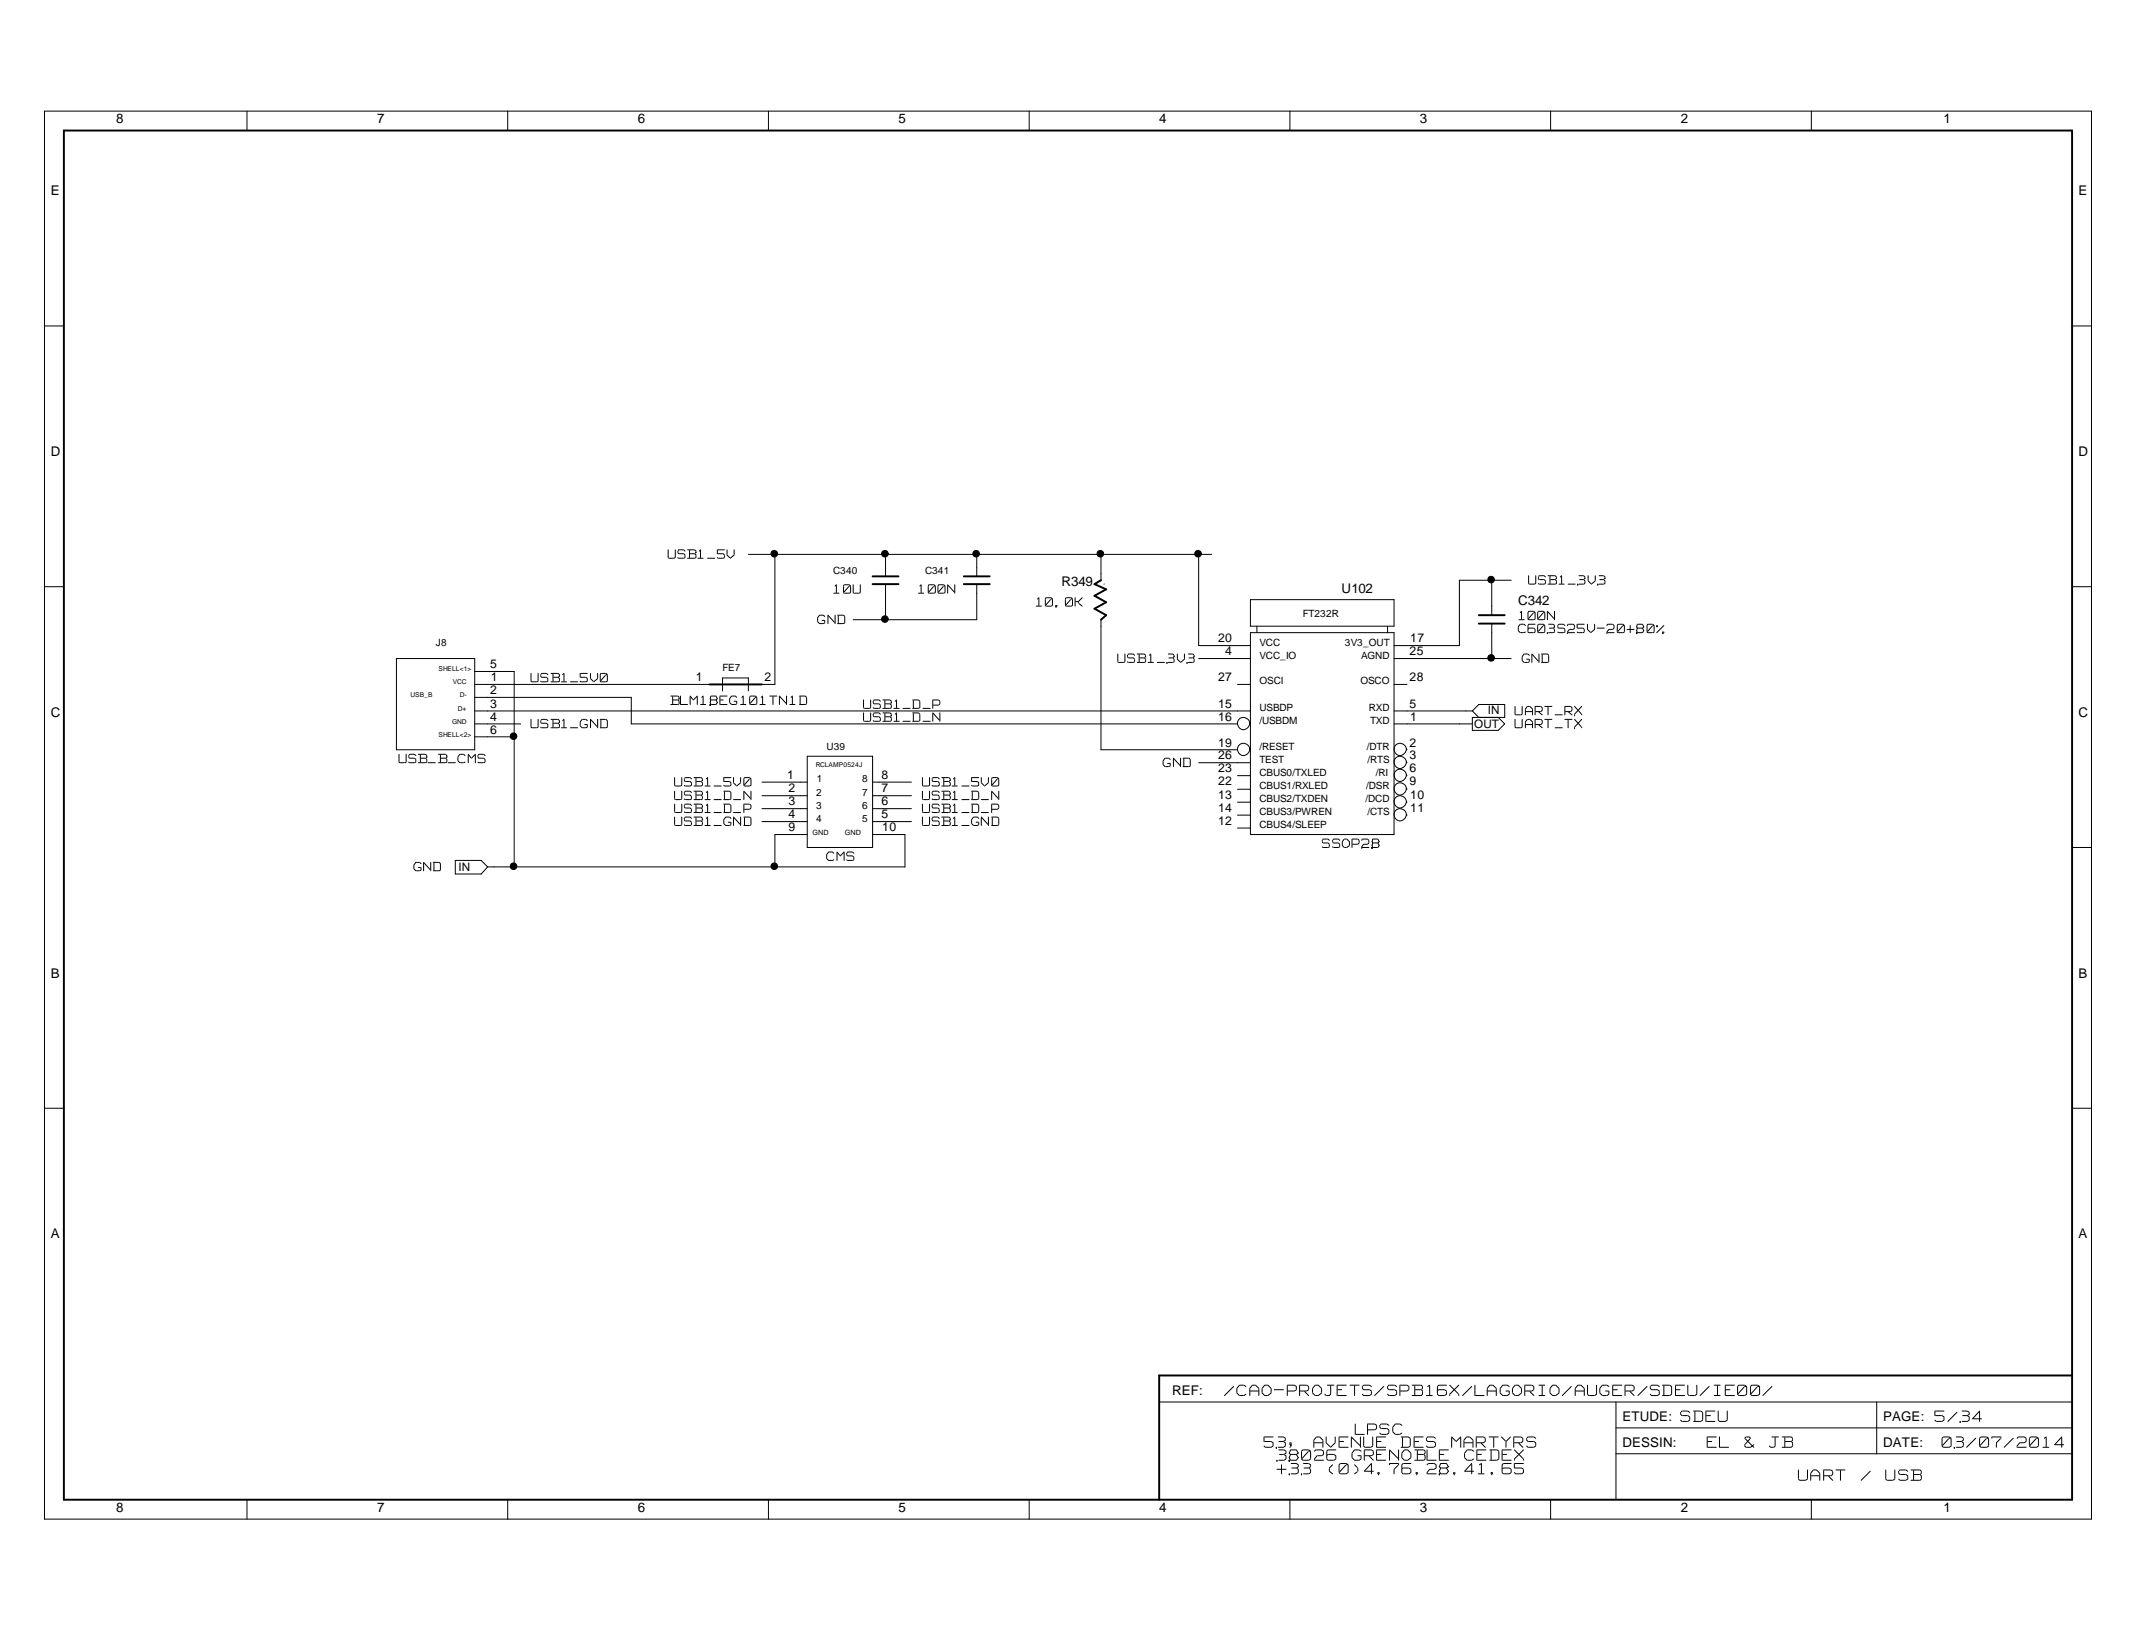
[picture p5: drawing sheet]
<svg xmlns="http://www.w3.org/2000/svg" width="279mm" height="216mm" viewBox="0 0 279 216" stroke-linecap="round" stroke-linejoin="round" font-family="sans-serif">
<defs><g id="words">
<g font-size="2.7" fill="#fff">
<text x="160.3" y="182.9">/CAO-PROJETS/SPB16X/LAGORIO/AUGER/SDEU/IE00/</text>
<text x="165.4" y="189.6">53, AVENUE DES MARTYRS</text>
<text x="167.1" y="191.3">38026 GRENOBLE CEDEX</text>
<text x="177.4" y="187.9">LPSC</text>
<text x="219.9" y="186.2">SDEU</text>
<text x="223.4" y="189.6">EL &amp; JB</text>
<text x="253.2" y="186.2">5/34</text>
<text x="254.1" y="189.6">03/07/2014</text>
<text x="167.1" y="193.1">+33 (0)4.76.28.41.65</text>
<text x="235.4" y="194">UART</text>
<text x="243.4" y="194">/ USB</text>
</g>
<g font-size="2.2" fill="#fff">
<text x="87.4" y="73.2">USB1_5V</text>
<text x="109.1" y="77.8">10U</text>
<text x="120.2" y="77.8">100N</text>
<text x="200" y="76.6">USB1_3V3</text>
<text x="107" y="81.8">GND</text>
<text x="135.6" y="79.5">10.0K</text>
<text x="198.7" y="83">C603S25V-20+80%</text>
<text x="198.8" y="81.3">100N</text>
<text x="69.5" y="89.4">USB1_5V0</text>
<text x="146.3" y="86.8">USB1_3V3</text>
<text x="199.2" y="86.8">GND</text>
<text x="69.5" y="95.4">USB1_GND</text>
<text x="87.8" y="92.4">BLM18EG101TN1D</text>
<text x="113" y="92.9">USB1_D_P</text>
<text x="113" y="94.6">USB1_D_N</text>
<text x="198.3" y="93.7">UART_RX</text>
<text x="198.3" y="95.4">UART_TX</text>
<text x="52.2" y="100">USB_B_CMS</text>
<text x="152.2" y="100.5">GND</text>
<text x="88.3" y="106.5">USB1_D_P</text>
<text x="88.3" y="103">USB1_5V0</text>
<text x="88.3" y="104.8">USB1_D_N</text>
<text x="120.7" y="106.5">USB1_D_P</text>
<text x="120.7" y="104.8">USB1_D_N</text>
<text x="120.7" y="103">USB1_5V0</text>
<text x="88.3" y="108.2">USB1_GND</text>
<text x="108.2" y="112.8">CMS</text>
<text x="120.7" y="108.2">USB1_GND</text>
<text x="173" y="111.1">SSOP28</text>
<text x="54.2" y="114.1">GND</text>
</g>
<g font-size="1.7">
<text x="15.2" y="16.2">8</text>
<text x="49.3" y="16.2">7</text>
<text x="83.5" y="16.2">6</text>
<text x="117.6" y="16.2">5</text>
<text x="151.7" y="16.2">4</text>
<text x="185.8" y="16.2">3</text>
<text x="219.9" y="16.2">2</text>
<text x="254.3" y="16.2">1</text>
<text x="6.7" y="25.5">E</text>
<text x="272" y="25.5">E</text>
<text x="6.7" y="59.7">D</text>
<text x="272" y="59.7">D</text>
<text x="138.9" y="76.7">R349</text>
<text x="175.6" y="77.5">U102</text>
<text x="198.7" y="79.2">C342</text>
<text x="6.7" y="93.8">C</text>
<text x="272" y="93.8">C</text>
<text x="6.7" y="127.9">B</text>
<text x="272" y="127.9">B</text>
<text x="6.7" y="162">A</text>
<text x="272" y="162">A</text>
<text x="153.4" y="182.5">REF:</text>
<text x="212.3" y="185.9">ETUDE:</text>
<text x="246.4" y="185.9">PAGE:</text>
<text x="212.3" y="189.3">DESSIN:</text>
<text x="246.4" y="189.3">DATE:</text>
<text x="15.2" y="197.8">8</text>
<text x="49.3" y="197.8">7</text>
<text x="83.5" y="197.8">6</text>
<text x="117.6" y="197.8">5</text>
<text x="151.7" y="197.8">4</text>
<text x="185.8" y="197.8">3</text>
<text x="219.9" y="197.8">2</text>
<text x="254.3" y="197.8">1</text>
</g>
<g font-size="1.6">
<text x="64.2" y="87.4">5</text>
<text x="64.2" y="89.1">1</text>
<text x="91.1" y="89.1">1</text>
<text x="100.1" y="89.1">2</text>
<text x="159.4" y="84.1">20</text>
<text x="159.4" y="89.1">27</text>
<text x="160.3" y="85.7">4</text>
<text x="184.5" y="89.1">28</text>
<text x="184.5" y="85.7">25</text>
<text x="184.6" y="84.1">17</text>
<text x="64.2" y="96">6</text>
<text x="64.2" y="94.3">4</text>
<text x="64.2" y="90.8">2</text>
<text x="64.2" y="92.6">3</text>
<text x="159.4" y="92.6">15</text>
<text x="159.4" y="94.3">16</text>
<text x="184.5" y="92.6">5</text>
<text x="184.6" y="94.3">1</text>
<text x="103" y="101.9">1</text>
<text x="115.4" y="101.9">8</text>
<text x="159.4" y="99.4">26</text>
<text x="159.4" y="97.7">19</text>
<text x="159.4" y="101.1">23</text>
<text x="184.5" y="99.4">3</text>
<text x="184.5" y="101.1">6</text>
<text x="184.5" y="97.7">2</text>
<text x="103.2" y="107.1">4</text>
<text x="103.2" y="105.4">3</text>
<text x="103.2" y="103.7">2</text>
<text x="115.4" y="103.7">7</text>
<text x="115.4" y="105.4">6</text>
<text x="115.4" y="107.1">5</text>
<text x="159.4" y="107.9">12</text>
<text x="159.4" y="106.2">14</text>
<text x="159.4" y="104.5">13</text>
<text x="159.4" y="102.8">22</text>
<text x="184.5" y="102.8">9</text>
<text x="184.6" y="104.5">10</text>
<text x="184.6" y="106.2">11</text>
<text x="103.2" y="108.8">9</text>
<text x="115.5" y="108.8">10</text>
</g>
<g font-size="1.5">
<text x="192.9" y="95.2">OUT</text>
<text x="194.7" y="93.5">IN</text>
<text x="60" y="113.9">IN</text>
</g>
<g font-size="1.3">
<text x="109" y="75.1">C340</text>
<text x="121.1" y="75.1">C341</text>
<text x="170.5" y="80.8">FT232R</text>
<text x="57" y="84.5">J8</text>
<text x="94.6" y="87.9">FE7</text>
<text x="164.8" y="89.6">OSCI</text>
<text x="164.8" y="84.5">VCC</text>
<text x="164.8" y="86.2">VCC_IO</text>
<text x="176" y="84.5">3V3_OUT</text>
<text x="178" y="89.6">OSCO</text>
<text x="178.1" y="86.2">AGND</text>
<text x="164.8" y="93">USBDP</text>
<text x="164.8" y="94.7">/USBDM</text>
<text x="179.1" y="93">RXD</text>
<text x="179.3" y="94.7">TXD</text>
<text x="108.2" y="98.1">U39</text>
<text x="164.8" y="101.5">CBUS0/TXLED</text>
<text x="164.8" y="99.8">TEST</text>
<text x="164.8" y="98.1">/RESET</text>
<text x="178.9" y="98.1">/DTR</text>
<text x="179" y="99.8">/RTS</text>
<text x="180.1" y="101.5">/RI</text>
<text x="106.8" y="107.5">4</text>
<text x="106.8" y="104.1">2</text>
<text x="106.8" y="105.8">3</text>
<text x="106.9" y="102.3">1</text>
<text x="112.8" y="107.5">5</text>
<text x="112.8" y="102.3">8</text>
<text x="112.8" y="104.1">7</text>
<text x="112.8" y="105.8">6</text>
<text x="164.8" y="103.3">CBUS1/RXLED</text>
<text x="164.8" y="105">CBUS2/TXDEN</text>
<text x="164.8" y="106.7">CBUS3/PWREN</text>
<text x="178.7" y="105">/DCD</text>
<text x="178.8" y="103.3">/DSR</text>
<text x="179" y="106.7">/CTS</text>
<text x="164.8" y="108.4">CBUS4/SLEEP</text>
</g>
<g font-size=".9">
<text x="57.4" y="87.9">SHELL&lt;1&gt;</text>
<text x="59.2" y="89.6">VCC</text>
<text x="53.7" y="91.2">USB_B</text>
<text x="59.2" y="94.7">GND</text>
<text x="59.9" y="93">D+</text>
<text x="60.2" y="91.2">D-</text>
<text x="57.4" y="96.4">SHELL&lt;2&gt;</text>
<text x="106.7" y="100.4">RCLAMP0524J</text>
<text x="106.3" y="109.2">GND</text>
<text x="110.6" y="109.2">GND</text>
</g>
<text font-size=".6" x="144.8" y="76.6" transform="rotate(-90 144.8 76.6)">*</text>
</g></defs>
<path d="M8.4 17.1h262.8v179.1h-262.8zM114.2 76.4h3.4M114.2 75.4h3.4M126.1 76.4h3.4M126.1 75.4h3.4M144.1 75.9l-.9 .5 1.6 .7-1.6 .9 1.6 .8-1.6 .9 1.6 .8-.7 .6M92.9 89.6h6.8M193.5 81.6h3.4M193.5 80.5h3.4M271.2 180h-119.5v16.2" fill="none" stroke="#000" stroke-width=".25"/>
<g fill="none" stroke="#000" stroke-width=".13">
<path d="M5.8 14.5h267.9v184.3h-267.9zM32.3 14.5v2.6M66.4 14.5v2.6M100.6 14.5v2.6M134.7 14.5v2.6M168.8 14.5v2.6M202.9 14.5v2.6M237 14.5v2.6M5.8 42.7h2.6M271.2 42.7h2.5M5.8 76.8h2.6M87.4 73h.1"/>
<path d="M87.4 71.9v1M87.6 73h.5M88.4 73h-.2M88.4 71.9v1M88.7 73h.1M88.7 72.1v.1M88.7 72.3l.1 .2M88.8 71.9v.1M88.9 73h.5M88.9 72.5h.5M88.9 71.9h.5M89.5 71.9l.1 .2"/>
<path d="M89.5 72.5l.1 .1M89.6 72.7v.2M89.6 73h-.1M90 73h.8M90 71.9h.8M90.2 72v1M90.3 72.5h.5M90.9 71.9l.2 .2M90.9 72.5l.2 .1M91.1 72.2h.1M91.1 72.3l-.1 .1M91.1 72.7v.2"/>
<path d="M91.1 73h-.2M91.3 73h.7M91.7 71.9l-.2 .2M91.7 72v1M92.6 73h.9M93.9 73h.1M93.9 71.9v.6M94 72.5h.6M94 71.9h.8M94 73h.6M94.6 72.5l.2 .1M94.8 73h-.2"/>
<path d="M94.8 72.7v.2M95.1 72.6l.4 .4M95.1 71.9v.6M96.1 71.9v.6M96.1 72.6l-.5 .4M97.9 72.5h60.7M101.4 72.5v17.1h-1.7M109.1 77.6h.7M109.5 76.5l-.2 .2M109.5 76.6v.9M110.4 77.5l.1 .1M110.4 76.8v.6"/>
<path d="M110.5 76.5l-.1 .2M110.6 77.6h.5M110.6 76.5h.5M111.1 76.8l-.6 .6M111.1 76.7h.1M111.1 76.5l.2 .2M111.3 77.5l-.2 .1M111.3 76.8v.6M111.7 77.5v.1M111.7 76.5v.9M111.8 77.6h.5M112.6 77.5l-.2 .1"/>
<path d="M112.6 76.5v.9M115.9 72.5v2.9M115.9 76.4v4.7M120.2 77.6h.7M120.5 76.5l-.1 .2M120.5 76.6v.9M121.5 77.5l.1 .1M121.5 76.8v.6M121.6 76.5l-.1 .2M121.6 77.6h.6M121.6 76.5h.6M122.2 76.8l-.6 .6"/>
<path d="M122.2 76.7h.1M122.2 76.5l.2 .2M122.4 77.5l-.2 .1M122.4 76.8v.6M122.7 77.5l.1 .1M122.7 76.8v.6M122.8 76.5l-.1 .2M122.9 77.6h.5M122.9 76.5h.5M123.4 76.8l-.6 .6M123.5 76.7h.1M123.5 76.5l.2 .2"/>
<path d="M123.7 77.5l-.2 .1M123.7 76.8v.6M124 76.5l.9 .9M124 76.6v1M124.9 76.5v1.1M127.8 76.4v4.7h-16.1M127.8 72.5v2.9M135.6 79.3h.7M136 78.2l-.2 .2M136 78.3v.9M136.8 79.2l.1 .1M136.8 78.5v.6"/>
<path d="M136.9 78.2l-.1 .2M137 79.3h.5M137 78.2h.5M137.5 78.5l-.6 .6M137.6 78.4h.1M137.6 78.2l.1 .2M137.7 79.2l-.1 .1M137.7 78.5v.6M138.2 79.3h.1M138.2 79.2h.1M138.3 79.2v.1M139.4 79.2l.1 .1"/>
<path d="M139.4 78.5v.6M139.5 78.2l-.1 .2M139.6 79.3h.5M139.6 78.2h.5M140.1 78.5l-.6 .6M140.2 78.4h.1M140.2 78.2l.2 .2M140.4 79.2l-.2 .1M140.4 78.5v.6M140.7 78.2v1.1M140.8 78.7h.2M141.1 78.8v.1"/>
<path d="M141.2 79l.4 .3M141.6 78.2l-.5 .5M144.1 72.5v3.4M156.9 72.5v12h6.7M163.6 78.5h18.8v3.4h-18.8zM195.2 75.9v4.6M197.8 75.9h-6.8v8.6h-8.6M199.1 80l-.2 .2M200 80v.2M200 76.3l.1 .1M200 75.3v1M200.1 80h.5"/>
<path d="M200.2 76.4h.5M200.7 80l.2 .2M201 76.3l-.2 .1M201 75.3v1M201.3 80l-.1 .2M201.3 75.5v.1M201.3 75.7l.1 .1M201.3 76.3l.1 .1M201.4 80h.5M201.4 75.3v.1M201.5 76.4h.5M201.5 75.8h.5"/>
<path d="M201.5 75.3h.5M202 80l.2 .2M202.1 75.3l.1 .2M202.1 75.8l.1 .2M202.2 76.1v.2M202.2 76.3l-.1 .1M202.5 80l.8 .9M202.6 76.4h.8M202.6 75.3h.8M202.8 75.4v.9M202.9 75.8h.5M203.4 80v1.1"/>
<path d="M203.5 75.3l.2 .2M203.5 75.8l.2 .2M203.7 75.6h.1M203.7 75.7l-.1 .1M203.7 76.1v.2M203.7 76.3l-.2 .1M204 76.4h.7M204.4 75.3l-.2 .2M204.4 75.4v.9M205.2 76.4h.9M206.5 76.4h.1M206.7 76.4h.5"/>
<path d="M206.7 75.3h.5M206.7 75.8h.5M207.2 75.3l.2 .2M207.3 75.9l.1 .1M207.4 75.6h.1M207.4 76.1v.2M207.4 76.3l-.2 .1M207.4 75.7l-.2 .1M207.8 76l.4 .3M207.8 75.3v.6M208.8 75.3v.6M208.8 76l-.5 .4"/>
<path d="M209.1 76.4h.1M209.3 76.4h.5M209.3 75.3h.5M209.4 75.8h.4M209.9 75.3l.1 .2M210 75.9v.1M210 75.6h.1M210 76.1v.2M210 76.3l-.1 .1M210 75.7l-.1 .1M271.2 76.8h2.5M51.9 86.2h10.2v11.9h-10.2z"/>
<path d="M52.2 99.7l.1 .1M52.2 98.7v.9M52.4 99.8h.5M53.1 99.7l-.1 .1M53.1 98.7v.9M53.5 98.9v.1M53.5 99l.1 .2M53.5 99.7l.1 .1M53.6 98.7v.1M53.7 99.2h.5M53.7 98.7h.5M53.7 99.8h.5"/>
<path d="M54.3 98.7l.1 .2M54.3 99.2l.1 .2M54.4 99.5v.1M54.4 99.7l-.1 .1M54.8 98.7h.8M54.8 99.8h.8M55 98.8v.9M55.1 99.2h.5M55.7 98.7l.2 .2M55.7 99.2l.2 .2M55.9 99h.1M55.9 99l-.1 .1"/>
<path d="M55.9 99.5v.1M55.9 99.7l-.2 .1M56 99.8h1M57.4 98.7h.8M57.4 99.8h.8M57.6 98.8v.9M57.7 99.2h.5M58.3 98.7l.2 .2M58.3 99.2l.2 .2M58.5 99h.1M58.5 99l-.1 .1M58.5 99.5v.1"/>
<path d="M58.5 99.7l-.2 .1M58.7 99.8h.9M59.9 99.1v.4M59.9 99.5l.3 .3M60.2 98.7l-.3 .3M60.3 98.7h.3M60.3 99.8h.3M60.7 98.7l.2 .2M60.9 99.7l-.2 .1M61.3 98.7l.3 .4M61.3 98.8v1M62.1 91.2h20.5v3.5h79.3"/>
<path d="M62.1 96.4h5.2M62.1 87.9h5.2v25.5M62.1 94.7h6M62.1 93h101.5M62.1 89.6h30.8M62.2 98.8v1M62.2 98.7l-.5 .5M62.5 98.9v.1M62.5 99l.1 .2M62.5 99.7l.1 .1M62.6 98.7v.1M62.7 99.2h.5"/>
<path d="M62.7 98.7h.5M62.7 99.8h.5M63.3 98.7l.2 .2M63.3 99.2l.2 .2M63.5 99.5v.1M63.5 99.7l-.2 .1M69.5 89.1l.1 .1M69.5 95.1l.1 .1M69.5 88.1v.9M69.5 94.1v1M69.7 95.2h.5M69.7 89.2h.5"/>
<path d="M70.4 89.1l-.1 .1M70.4 95.1l-.1 .1M70.4 88.1v.9M70.4 94.1v1M70.8 88.3v.1M70.8 94.3v.1M70.8 88.5v.1M70.8 89.1v.1M70.8 94.5v.1M70.8 95.1v.1M70.8 88.1v.1M70.8 94.1v.1"/>
<path d="M70.9 94.1h.5M70.9 95.2h.5M70.9 89.2h.5M70.9 88.1h.5M70.9 88.6h.5M70.9 94.6h.5M71.5 88.1l.2 .2M71.5 88.6l.2 .2M71.5 94.1l.2 .2M71.5 94.6l.2 .2M71.7 88.9v.1M71.7 94.9v.2"/>
<path d="M71.7 89.1l-.2 .1M71.7 95.1l-.2 .1M72.1 94.1h.9M72.1 95.2h.9M72.1 89.2h.9M72.1 88.1h.9M72.4 88.2v.9M72.4 94.2v.9M72.5 88.6h.5M72.5 94.6h.5M73 88.1l.2 .2M73 88.6l.2 .2"/>
<path d="M73 94.1l.2 .2M73 94.6l.2 .2M73.2 88.4h.1M73.2 94.4h.1M73.2 88.5h-.1M73.2 88.9v.1M73.2 94.9v.2M73.2 89.1l-.2 .1M73.2 94.5l-.1 .1M73.2 95.1l-.2 .1M73.5 95.2h.6M73.5 89.2h.6"/>
<path d="M73.8 88.1l-.2 .2M73.8 94.1l-.2 .2M73.8 88.2v.9M73.8 94.2v.9M74.7 95.2h.9M74.7 89.2h.9M75.9 89.1l.1 .1M75.9 88.1v.5M75.9 94.6v.3M75.9 95l.3 .2M76 88.1h.9M76 88.6h.6"/>
<path d="M76.1 89.2h.5M76.2 94.1l-.3 .4M76.3 94.1h.3M76.3 95.2h.3M76.5 94.8h.3M76.7 88.6l.2 .2M76.7 94.1l.2 .2M76.9 89.1l-.2 .1M76.9 88.9v.1M76.9 94.8v.3M76.9 95.1l-.2 .1M77.3 88.8l.3 .3"/>
<path d="M77.3 88.1v.6M77.3 94.2v1M77.3 94.1l.8 1M78.2 88.1v.6M78.2 94.1v1.1M78.2 88.8l-.5 .4M78.5 94.1h.7M78.5 95.2h.7M78.5 89.1l.1 .1M78.5 88.4v.6M78.6 88.1l-.1 .2M78.6 94.2v.9"/>
<path d="M78.7 89.2h.5M78.7 88.1h.5M79.2 88.4l-.6 .6M79.3 88.3h.1M79.3 88.1l.2 .2M79.3 94.1l.2 .2M79.5 89.1l-.2 .1M79.5 88.4v.6M79.5 94.4v.7M79.5 95.1l-.2 .1M87.8 91.1h.8M87.8 92.2h.8"/>
<path d="M88 91.2v.9M88.1 91.6h.5M88.7 91.1l.2 .1M88.7 91.6l.2 .2M88.9 91.3h.1M88.9 91.4l-.1 .1M88.9 91.8v.2M88.9 92.1l-.2 .1M89 91.1v1.1M89.1 92.2h.9M90.3 91.1l.4 .4M90.3 91.2v1"/>
<path d="M91.2 91.2v1M91.2 91.1l-.5 .5M91.7 92.2h.7M92 91.1l-.2 .1M92 91.2v.9M92.9 92.2h.1M93 91.1l-.1 .3 .1 .2-.1 .3 .1 .3M93.1 91.1h.5M93.1 92.2h.5M93.1 91.6h.5M93.7 91.1l.2 .3-.2 .2 .2 .3-.2 .3M94.2 91.1h.9"/>
<path d="M94.2 91.2v1M94.3 92.2h.8M94.3 91.6h.3M94.6 90.4v-1.7h3.3v1.7M95.5 91.5v.3M95.5 91.9l.2 .3M95.7 91.1l-.2 .3M95.8 91.1h.4M95.8 92.2h.4M96.1 91.8h.2M96.2 91.1l.2 .1M96.4 92.1l-.2 .1"/>
<path d="M96.4 91.8v.2M96.9 92.2h.7M97.3 91.1l-.2 .1M97.3 91.2v.9M98.1 92.1l.1 .1M98.1 91.3v.7M98.2 91.1l-.1 .1M98.3 91.1h.5M98.3 92.2h.5M98.8 91.3l-.6 .7M98.9 91.2h.1M98.9 91.1l.1 .1"/>
<path d="M99 92.1l-.1 .1M99 91.3v.7M99.5 92.2h.6M99.8 91.1l-.2 .1M99.8 91.2v.9M100.7 91.1h1M101.2 91.2v1M102 91.1l.8 .9M102 91.2v1M102.9 91.1v1.1M103.4 92.2h.6M103.7 91.1l-.2 .1"/>
<path d="M103.7 91.2v.9M104.6 91.1h.7M104.6 92.2h.7M104.7 91.2v.9M105.4 91.1l.2 .1M105.6 91.3v.7M105.6 92.1l-.2 .1M105.6 99h8.6v11.9h-8.6zM107 80.9v.4M107 81.3l.3 .3M107.3 80.5l-.3 .3M107.3 80.5h.4"/>
<path d="M107.3 81.6h.4M107.6 81.2h.2M107.8 80.5l.1 .2M107.9 81.5l-.1 .1M107.9 81.2v.2M108.4 80.5l.8 .9M108.4 80.6v1M109.3 80.5v1.1M109.6 80.5h.7M109.6 81.6h.7M109.7 80.6v.9M110.4 80.5l.2 .2"/>
<path d="M110.6 80.8v.6M110.6 81.5l-.2 .1M113 94.3l.1 .1M113 92.6l.1 .1M113 91.6v.9M113 93.3v.9M113.2 94.4h.5M113.2 92.7h.5M113.9 94.3l-.1 .1M113.9 92.6l-.1 .1M113.9 91.6v.9M113.9 93.3v.9"/>
<path d="M114.3 91.8h.1M114.3 93.5h.1M114.3 93.6l.1 .2M114.3 94.3l.1 .1M114.3 91.9l.1 .2M114.3 92.6l.1 .1M114.4 91.6v.1M114.4 93.3v.1M114.4 91.6h.6M114.4 93.3h.6M114.4 94.4h.6M114.4 93.8h.6"/>
<path d="M114.4 92.7h.6M114.4 92.1h.6M115 93.3l.2 .2M115 93.8l.2 .2M115 91.6l.2 .2M115 92.1l.2 .2M115.2 92.4v.1M115.2 94v.2M115.2 94.3l-.2 .1M115.2 92.6l-.2 .1M115.5 91.6h.9M115.5 93.3h.9"/>
<path d="M115.5 94.4h.9M115.5 92.7h.9M115.8 91.7v.9M115.8 93.4v.9M115.9 93.8h.5M115.9 92.1h.5M116.5 93.3l.1 .2M116.5 93.8l.1 .2M116.5 91.6l.1 .2M116.5 92.1l.1 .2M116.6 93.5h.1M116.6 91.8h.1"/>
<path d="M116.6 93.6v.1M116.6 92.4v.1M116.6 94v.2M116.6 94.3l-.1 .1M116.6 91.9v.1M116.6 92.6l-.1 .1M117 94.4h.7M117 92.7h.7M117.3 93.3l-.1 .2M117.3 91.6l-.1 .2M117.3 91.7v.9M117.3 93.4v.9"/>
<path d="M118.2 94.4h.9M118.2 92.7h.9M119.4 91.6h.7M119.4 93.3h.7M119.4 94.4h.7M119.4 92.7h.7M119.5 91.7v.9M119.5 93.4v.9M120.2 93.3l.2 .2M120.2 91.6l.2 .2M120.4 91.8v.7M120.4 93.5v.7"/>
<path d="M120.4 94.3l-.2 .1M120.4 92.6l-.2 .1M120.8 94.4h.9M120.8 92.7h.9M122.1 91.7v1M122.1 93.4v1M122.1 91.6h.6M122.1 93.3l.8 .9M122.2 92.3h.5M122.8 91.6l.2 .2M123 92.1l-.2 .2M123 91.8v.2"/>
<path d="M123 93.3v1.1M144.1 81.1v17h17.8M146.3 86.6l.1 .1M146.3 85.6v.9M146.5 86.7h.5M147.2 86.6l-.2 .1M147.2 85.6v.9M147.6 85.7v.1M147.6 85.9v.2M147.6 86.6v.1M147.6 85.6v.1M147.7 85.6h.5"/>
<path d="M147.7 86.7h.5M147.7 86.1h.5M148.3 85.6l.2 .1M148.3 86.1l.2 .2M148.5 86.3v.2M148.5 86.6l-.2 .1M148.8 85.6h.9M148.8 86.7h.9M149.1 85.7v.9M149.2 86.1h.5M149.8 85.6l.1 .1M149.8 86.1l.1 .2"/>
<path d="M149.9 85.8h.1M149.9 85.9l-.1 .1M149.9 86.3v.2M149.9 86.6l-.1 .1M150.3 86.7h.6M150.6 85.6l-.2 .1M150.6 85.7v.9M151.4 86.7h1M152.2 99.6v.4M152.5 99.2l-.3 .3M152.5 99.2h.4M152.7 86.7h.1"/>
<path d="M152.8 99.9h.3M152.9 85.6h.5M152.9 86.7h.5M153 99.2l.1 .2M153 86.1h.4M153.1 99.9v.2M153.5 85.6l.1 .1M153.6 86.2v.1M153.6 99.2l.8 .9M153.6 99.3v1M153.6 85.8h.1M153.6 86.3v.2"/>
<path d="M153.6 86.6l-.1 .1M153.6 85.9l-.1 .2M154.1 86.3l.3 .3M154.1 85.6v.6M154.5 99.2v1.1M154.8 99.2h.7M154.9 99.3v.9M155 85.6v.6M155 86.3l-.5 .4M155.3 86.7h.1M155.5 85.6h.5M155.5 86.7h.5"/>
<path d="M155.6 99.2l.2 .2M155.6 86.1h.4M155.8 99.5v.6M156.1 85.6l.2 .1M156.2 86.2l.1 .1M156.3 85.8h.1M156.3 86.3v.2M156.3 86.6l-.2 .1M156.3 85.9l-.2 .2M156.9 99.8h6.7M156.9 86.2h6.7M161.9 89.6h1.7"/>
<path d="M163.6 98a.8 .8 0 0 1-1.1 .8 .8 .8 0 0 1-.3-1.3 .8 .8 0 0 1 1.3 .2l.1 .4M163.6 94.6a.8 .8 0 0 1-1.1 .8 .8 .8 0 0 1-.3-1.3 .8 .8 0 0 1 1.3 .2l.1 .4M163.6 82.8h18.8v26.4h-18.8zM164.5 81.9v.9M181.6 81.9v.9M182.4 86.2h15.4M182.4 94.7h10.3M182.4 93h10.3M182.4 89.6h1.7M184 98a.8 .8 0 0 1-1 .8 .8 .8 0 0 1-.3-1.3 .8 .8 0 0 1 1.3 .2l.1 .4M184 99.7a.8 .8 0 0 1-1 .8 .8 .8 0 0 1-.3-1.3 .8 .8 0 0 1 1.3 .2l.1 .4M192.7 93l.8-.8h3.4v1.7h-4.2v1.7h3.4l.8-.9-.8-.8"/>
<path d="M192.7 93l.8 .9M195.2 81.6v4.6M198.3 95.1l.1 .1M198.3 93.5h.1M198.3 92.4v1M198.3 94.1v1M198.4 95.2h.5M198.4 93.5h.5M198.7 82.1v.3M198.7 82.5l.2 .3M198.8 81.1h.7M198.9 81.7l-.2 .3"/>
<path d="M199 82.8h.4M199 81.7h.4M199.1 80.1v.9M199.2 95.1l-.2 .1M199.2 93.5h-.2M199.2 86v.3M199.2 92.4v1M199.2 94.1v1M199.2 86.4l.3 .3M199.5 81.7l.1 .2M199.5 85.6l-.3 .3M199.5 85.6h.4"/>
<path d="M199.5 86.7h.4M199.6 92.9v.6M199.6 94.6v.6M199.6 82.7l-.1 .1M199.7 94.8h.8M199.7 93.1h.8M199.8 86.3h.2M199.9 94.1l-.3 .4M199.9 92.4l-.3 .4M200 94.1h.1M200 92.4h.1M200 81v.1"/>
<path d="M200 80.2v.7M200 81.9v.7M200 82.7v.1M200 85.6l.1 .1M200 82.2v.1M200 81.7v.2M200.1 81.1h.5M200.1 82.8h.5M200.1 81.7h.8M200.1 82.2h.5M200.1 86.6l-.1 .1M200.1 86.3v.2"/>
<path d="M200.2 94.1l.4 .4M200.2 92.4l.4 .4M200.5 85.6l.8 .9M200.5 85.7v1M200.6 92.9v.6M200.6 94.6v.6M200.6 80.2l-.6 .7M200.7 80.2h.1M200.7 82.2l.2 .2M200.9 94.1h.7M200.9 92.4h.7M200.9 81l-.2 .1"/>
<path d="M200.9 80.2v.7M200.9 82.4v.2M200.9 92.5v1M200.9 94.2v1M200.9 82.7l-.2 .1M201 94.8h.6M201 93.1h.6M201.2 81l.1 .1M201.2 80.2v.7M201.2 81.9v.7M201.2 82.7l.1 .1M201.3 81.7l-.1 .2"/>
<path d="M201.4 94.9l.4 .3M201.4 93.2l.4 .3M201.4 81.1h.5M201.4 82.8h.5M201.4 81.7h.5M201.4 85.6v1.1M201.7 94.1l.1 .2M201.7 92.4l.1 .2M201.7 85.6h.7M201.7 86.7h.7M201.8 94.6l-.1 .2M201.8 85.7v.9"/>
<path d="M201.8 92.7v.2M201.8 94.4v.2M201.8 92.9l-.1 .2M201.9 80.2l-.6 .7M201.9 81.9l-.6 .7M202 80.2h.1M202 81.9h.1M202 81.7l.2 .2M202.2 94.1h.9M202.2 92.4h.9M202.2 81l-.2 .1M202.2 80.2v.7"/>
<path d="M202.2 81.9v.7M202.2 82.7l-.2 .1M202.5 82.8h.1M202.5 85.6l.2 .1M202.5 80.1v1M202.6 92.5v1M202.6 94.2v1M202.7 82.8h.5M202.7 81.7h.5M202.7 85.8v.7M202.7 86.6l-.2 .1M202.8 82.2h.4"/>
<path d="M203.3 81.7l.1 .2M203.3 82.3l.1 .1M203.4 81.9h.1M203.4 82.4v.2M203.4 82.7l-.1 .1M203.4 82l-.1 .2M203.5 95.2h.9M203.5 93.5h.9M203.9 81.9h.1M203.9 82v.2M203.9 82.7v.1M203.9 81.7v.1"/>
<path d="M204 82.8h.5M204 81.7h.5M204 82.2h.5M204.6 81.7l.2 .2M204.6 82.2l.2 .2M204.8 94.1h.9M204.8 92.4h.7M204.8 82.4v.2M204.8 92.5v1M204.8 82.7l-.2 .1M204.9 93.1h.6M205.1 82.8h.1"/>
<path d="M205.2 82.8h.9M205.2 81.7l-.1 .2M205.2 94.2v1M205.3 93.2l.4 .3M205.3 81.7h.5M205.4 82.4l-.3 .3M205.5 82.4h.3M205.5 92.4l.2 .2M205.7 92.9l-.2 .2M205.7 92.7v.2M205.9 81.7l.2 .2M206.1 95.2h.1"/>
<path d="M206.1 93.5h.1M206.1 81.9v.2M206.1 82.2l-.2 .2M206.1 94.1l.8 1M206.1 92.4l.8 1M206.4 82.7l.1 .1M206.4 81.7v.5M206.5 81.7h.8M206.5 82.2h.6M206.6 82.8h.5M207 93.5h.1M207 95.1v.1"/>
<path d="M207 94.1l-.9 1M207 92.4l-.9 1.1M207.2 82.2l.1 .2M207.3 82.7l-.1 .1M207.3 82.4v.2M207.8 82.4l.3 .3M207.8 81.7v.6M208.7 81.7v.6M208.7 82.4l-.5 .4M209 82.2h1M210.3 82.8h.1M210.4 82.8h.8"/>
<path d="M210.4 81.7l-.1 .2M210.5 81.7h.5M210.5 82.4l-.2 .3M210.6 82.4h.4M211.1 81.7l.1 .2M211.2 81.9v.2M211.2 82.2l-.1 .2M211.6 82.7l.1 .1M211.6 81.9v.7M211.7 81.7l-.1 .2M211.8 82.8h.5M211.8 81.7h.5"/>
<path d="M212.3 81.9l-.6 .7M212.4 81.9h.1M212.4 81.7l.2 .2M212.6 82.7l-.2 .1M212.6 81.9v.7M212.9 82.4h.9M213.3 81.9v.9M214.2 82.8h.1M214.3 81.7l-.1 .3 .1 .2-.1 .3 .1 .3M214.4 82.8h.5M214.4 81.7h.5M214.4 82.2h.5"/>
<path d="M214.9 81.7l.2 .3-.2 .2 .2 .3-.2 .3M215.5 82.7l.1 .1M215.5 81.9v.7M215.6 81.7l-.1 .2M215.7 82.8h.5M215.7 81.7h.5M216.2 81.9l-.6 .7M216.3 81.9h.1M216.3 81.7l.2 .2M216.5 82.7l-.2 .1M216.5 81.9v.7M216.8 81.9h.1"/>
<path d="M216.8 81.9v.1M216.9 81.9v.1M217.6 82.8h.1M217.6 82.7h.1M217.7 82.8h.1M217.7 82.7v.1M217.7 81.9l-.9 .9M54.2 113.3v.3M54.2 113.7l.2 .2M54.4 112.8l-.2 .4M54.5 112.8h.3M54.5 113.9h.3"/>
<path d="M54.8 113.5h.2M54.9 112.8l.2 .2M55.1 113.9h-.2M55.1 113.5v.3M55.4 112.8l.9 1M55.4 112.9v1M56.4 112.8v1.1M56.7 112.8h.7M56.7 113.9h.7M56.8 112.9v1M57.5 112.8l.1 .2M57.6 113.1v.7"/>
<path d="M57.6 113.9h-.1M59.6 112.6h3.4l.8 .8-.8 1h-3.4zM88.3 104.5l.1 .1M88.3 102.8h.1M88.3 106.2l.1 .1M88.3 107.9l.1 .1M88.3 101.7v1M88.3 103.5v1M88.3 105.2v1M88.3 106.9v.9M88.5 102.8h.5M88.5 104.6h.5"/>
<path d="M88.5 106.3h.5M88.5 108h.5M89.2 104.5l-.2 .1M89.2 102.8h-.2M89.2 106.2l-.2 .1M89.2 107.9l-.2 .1M89.2 101.7v1M89.2 103.5v1M89.2 105.2v1M89.2 106.9v.9M89.6 102.8h.1M89.6 101.9v.1"/>
<path d="M89.6 103.7v.1M89.6 105.4v.1M89.6 107.1v.1M89.6 103.9v.1M89.6 104.5v.1M89.6 102.1v.2M89.6 105.6v.1M89.6 106.2v.1M89.6 107.3v.1M89.6 107.9v.1M89.6 101.7v.1M89.6 103.5v.1"/>
<path d="M89.6 105.2v.1M89.6 106.9v.1M89.7 102.8h.5M89.7 101.7h.5M89.7 102.3h.5M89.7 103.5h.5M89.7 104.6h.5M89.7 104h.5M89.7 105.2h.5M89.7 106.3h.5M89.7 105.7h.5M89.7 106.9h.5"/>
<path d="M89.7 108h.5M89.7 107.4h.5M90.3 103.5l.2 .2M90.3 104l.2 .2M90.3 101.7l.2 .2M90.3 102.3l.2 .1M90.3 105.2l.2 .2M90.3 105.7l.2 .2M90.3 106.9l.2 .2M90.3 107.4l.2 .2M90.5 102.5v.2M90.5 104.3v.2"/>
<path d="M90.5 106v.2M90.5 107.7v.1M90.5 104.5l-.2 .1M90.5 102.8h-.2M90.5 106.2l-.2 .1M90.5 107.9l-.2 .1M90.8 102.8h.9M90.8 101.7h.9M90.8 103.5h.9M90.8 104.6h.9M90.8 105.2h.9M90.8 106.3h.9"/>
<path d="M90.8 106.9h.9M90.8 108h.9M91.1 101.8v1M91.1 103.6v.9M91.1 105.3v.9M91.1 107v.9M91.2 102.3h.5M91.2 104h.5M91.2 105.7h.5M91.2 107.4h.5M91.8 103.5l.1 .2M91.8 104l.1 .2"/>
<path d="M91.8 101.7l.1 .2M91.8 102.3l.1 .1M91.8 105.2l.1 .2M91.8 105.7l.1 .2M91.8 106.9l.1 .2M91.8 107.4l.1 .2M91.9 103.8h.1M91.9 102h.1M91.9 105.5h.1M91.9 107.2h.1M91.9 103.9h-.1M91.9 102.5v.2"/>
<path d="M91.9 104.3v.2M91.9 106v.2M91.9 107.7v.1M91.9 104.5l-.1 .1M91.9 102.1l-.1 .1M91.9 102.8h-.1M91.9 105.6h-.1M91.9 106.2l-.1 .1M91.9 107.3h-.1M91.9 107.9l-.1 .1M92.3 102.8h.6M92.3 104.6h.6"/>
<path d="M92.3 106.3h.6M92.3 108h.6M92.6 103.5l-.2 .2M92.6 101.7l-.2 .2M92.6 105.2l-.2 .2M92.6 106.9l-.2 .2M92.6 101.8v1M92.6 103.6v.9M92.6 105.3v.9M92.6 107v.9M93.5 102.8h.9M93.5 104.6h.9"/>
<path d="M93.5 106.3h.9M93.5 108h.9M94.7 103.5h.7M94.7 104.6h.7M94.7 102.8h.1M94.7 101.7v.6M94.7 107.3v.4M94.7 105.2h.7M94.7 106.3h.7M94.7 107.8l.3 .2M94.8 101.7h.9M94.8 102.3h.6"/>
<path d="M94.8 103.6v.9M94.8 105.3v.9M94.9 102.8h.5M95 106.9l-.3 .4M95.1 106.9h.3M95.1 108h.3M95.3 107.6h.3M95.5 103.5l.2 .2M95.5 102.3l.2 .1M95.5 106.9l.2 .2M95.5 105.2l.2 .2M95.7 102.5v.2"/>
<path d="M95.7 103.8v.7M95.7 105.5v.7M95.7 107.6v.2M95.7 104.5l-.2 .1M95.7 102.8h-.2M95.7 106.2l-.2 .1M95.7 107.9l-.2 .1M96 104.6h.9M96 102.4l.3 .4M96 101.7v.6M96 107v1M96 106.3h.9"/>
<path d="M96 106.9l.8 .9M96.9 101.7v.6M96.9 106.9v1.1M96.9 102.4l-.5 .4M97.3 102.8h.1M97.3 102v.7M97.3 103.6v1M97.3 105.3v1M97.3 105.2h.7M97.3 106.9h.7M97.3 108h.7M97.3 103.5l.9 1"/>
<path d="M97.4 101.7l-.1 .2M97.4 105.9h.6M97.4 107v.9M97.5 102.8h.5M97.5 101.7h.5M98 102l-.6 .7M98.1 101.9h.1M98.1 101.7l.2 .2M98.1 105.2l.2 .2M98.1 106.9l.2 .2M98.3 102.8h-.2M98.3 102v.7"/>
<path d="M98.3 103.5v1.1M98.3 105.5v.1M98.3 107.2v.6M98.3 105.7l-.2 .2M98.3 107.9l-.2 .1M99.7 107.5h5.9M99.7 105.8h5.9M99.7 104.1h5.9M99.7 102.3h5.9M105.6 109.2h-4.2v4.2M108.2 111.9v.3M108.2 112.3l.2 .3"/>
<path d="M108.4 111.5l-.2 .3M108.5 111.5h.4M108.5 112.6h.4M108.9 111.5l.2 .2M109.1 112.5l-.2 .1M109.5 111.5l.4 .4M109.5 111.6v1M110.5 111.6v1M110.5 111.5l-.5 .5M110.8 111.7h.1M110.8 111.8l.1 .2M110.8 112.5l.1 .1"/>
<path d="M110.9 111.5v.1M111 111.5h.5M111 112h.5M111 112.6h.5M111.6 111.5l.1 .2M111.6 112l.1 .2M111.7 112.2v.2M111.7 112.5l-.1 .1M114.2 109.2h4.2v4.2h-54.6M114.2 107.5h5.1M114.2 105.8h5.1M114.2 104.1h5.1"/>
<path d="M114.2 102.3h5.1M120.7 102.8h.1M120.7 104.5l.1 .1M120.7 106.2l.1 .1M120.7 107.9l.1 .1M120.7 101.7v1M120.7 103.5v1M120.7 105.2v1M120.7 106.9v.9M120.9 102.8h.5M120.9 104.6h.5M120.9 106.3h.5"/>
<path d="M120.9 108h.5M121.6 102.8h-.1M121.6 104.5l-.1 .1M121.6 106.2l-.1 .1M121.6 107.9l-.1 .1M121.6 101.7v1M121.6 103.5v1M121.6 105.2v1M121.6 106.9v.9M122 101.9v.1M122 103.7v.1M122 105.4v.1"/>
<path d="M122 107.1v.1M122 102.1l.1 .2M122 102.8h.1M122 103.9l.1 .1M122 104.5l.1 .1M122 105.6l.1 .1M122 106.2l.1 .1M122 107.3l.1 .1M122 107.9l.1 .1M122.1 101.7v.1M122.1 103.5v.1M122.1 105.2v.1"/>
<path d="M122.1 106.9v.1M122.2 102.8h.5M122.2 101.7h.5M122.2 102.3h.5M122.2 103.5h.5M122.2 104.6h.5M122.2 104h.5M122.2 105.2h.5M122.2 106.3h.5M122.2 105.7h.5M122.2 106.9h.5M122.2 108h.5"/>
<path d="M122.2 107.4h.5M122.7 101.7l.2 .2M122.7 102.3l.2 .1M122.7 103.5l.2 .2M122.7 104l.2 .2M122.7 105.2l.2 .2M122.7 105.7l.2 .2M122.7 106.9l.2 .2M122.7 107.4l.2 .2M122.9 102.5v.2M122.9 104.3v.2M122.9 106v.2"/>
<path d="M122.9 107.7v.1M122.9 102.8h-.2M122.9 104.5l-.2 .1M122.9 106.2l-.2 .1M122.9 107.9l-.2 .1M123.3 102.8h.8M123.3 101.7h.8M123.3 103.5h.8M123.3 104.6h.8M123.3 105.2h.8M123.3 106.3h.8M123.3 106.9h.8"/>
<path d="M123.3 108h.8M123.5 101.8v1M123.5 103.6v.9M123.5 105.3v.9M123.5 107v.9M123.6 102.3h.5M123.6 104h.5M123.6 105.7h.5M123.6 107.4h.5M124.2 101.7l.2 .2M124.2 102.3l.2 .1M124.2 103.5l.2 .2"/>
<path d="M124.2 104l.2 .2M124.2 105.2l.2 .2M124.2 105.7l.2 .2M124.2 106.9l.2 .2M124.2 107.4l.2 .2M124.4 102h.1M124.4 103.8h.1M124.4 105.5h.1M124.4 107.2h.1M124.4 102.1l-.1 .1M124.4 102.5v.2M124.4 104.3v.2"/>
<path d="M124.4 106v.2M124.4 107.7v.1M124.4 102.8h-.2M124.4 103.9h-.1M124.4 104.5l-.2 .1M124.4 105.6h-.1M124.4 106.2l-.2 .1M124.4 107.3h-.1M124.4 107.9l-.2 .1M124.6 102.8h.7M124.6 104.6h.7M124.6 106.3h.7"/>
<path d="M124.6 108h.7M124.9 101.7l-.1 .2M124.9 103.5l-.1 .2M124.9 105.2l-.1 .2M124.9 106.9l-.1 .2M124.9 101.8v1M124.9 103.6v.9M124.9 105.3v.9M124.9 107v.9M125.9 102.8h.9M125.9 104.6h.9M125.9 106.3h.9"/>
<path d="M125.9 108h.9M127.1 102.8h.1M127.1 101.7v.6M127.1 107.3v.4M127.1 103.5h.7M127.1 104.6h.7M127.1 105.2h.7M127.1 106.3h.7M127.1 107.8l.3 .2M127.2 101.7h.9M127.2 102.3h.6M127.2 103.6v.9"/>
<path d="M127.2 105.3v.9M127.3 102.8h.5M127.4 106.9l-.3 .4M127.5 106.9h.3M127.5 108h.3M127.7 107.6h.3M127.9 103.5l.2 .2M127.9 102.3l.2 .1M127.9 106.9l.2 .2M127.9 105.2l.2 .2M128.1 102.8h-.2M128.1 102.5v.2"/>
<path d="M128.1 103.8v.7M128.1 105.5v.7M128.1 107.6v.2M128.1 104.5l-.2 .1M128.1 106.2l-.2 .1M128.1 107.9l-.2 .1M128.4 102.4l.4 .4M128.4 101.7v.6M128.4 107v1M128.4 104.6h.9M128.4 106.3h.9M128.4 106.9l.9 .9"/>
<path d="M129.3 101.7v.6M129.3 106.9v1.1M129.3 102.4l-.5 .4M129.8 102.8h.1M129.8 102v.7M129.8 103.6v1M129.8 105.3v1M129.8 105.2h.7M129.8 106.9h.7M129.8 108h.7M129.8 103.5l.8 1M129.9 101.7l-.1 .2"/>
<path d="M129.9 105.9h.6M129.9 107v.9M129.9 102.8h.6M129.9 101.7h.6M130.5 102l-.6 .7M130.5 101.9h.1M130.5 101.7l.2 .2M130.5 105.2l.2 .2M130.5 106.9l.2 .2M130.7 102.8h-.2M130.7 102v.7M130.7 103.5v1.1"/>
<path d="M130.7 105.5v.1M130.7 107.2v.6M130.7 105.7l-.2 .2M130.7 107.9l-.2 .1M152.2 100.1l.3 .2M152.5 100.3h.4M153.1 100.2l-.1 .1M154.8 100.3h.7M155.8 100.2l-.2 .1M161.9 108.4h1.7M161.9 106.7h1.7M161.9 105h1.7"/>
<path d="M161.9 103.3h1.7M161.9 101.5h1.7M173 110h.1M173 110.1l.1 .2M173 110.8l.1 .1M173.1 109.8v.1M173.2 109.8h.5M173.2 110.3h.5M173.2 110.9h.5M173.8 109.8l.2 .2M173.8 110.3l.2 .2M174 110.6v.1"/>
<path d="M174 110.8l-.2 .1M174.4 110h.1M174.4 110.1l.1 .2M174.4 110.8l.1 .1M174.5 109.8v.1M174.6 109.8h.5M174.6 110.3h.5M174.6 110.9h.5M175.2 109.8l.1 .2M175.2 110.3l.1 .2M175.3 110.6v.1M175.3 110.8l-.1 .1"/>
<path d="M175.7 110.6l.2 .3M175.7 110.2v.4M175.9 109.8l-.2 .3M176 109.8h.2M176 110.9h.2M176.3 109.8l.3 .3M176.6 110.2v.4M176.6 110.6l-.3 .3M176.9 109.8h.7M176.9 109.9v1M177 110.5h.6M177.7 109.8l.2 .2"/>
<path d="M177.9 110.3l-.2 .2M177.9 110v.2M178.2 110.9h.1M178.3 110.9h.8M178.3 109.8l-.1 .2M178.4 109.8h.5M178.5 110.5l-.3 .3M178.5 110.5h.4M179 109.8l.1 .2M179.1 110v.2M179.1 110.3l-.1 .2M179.6 110.9h.1"/>
<path d="M179.6 109.8v.3v.2v.3v.3M179.7 109.8h.5M179.7 110.3h.5M179.7 110.9h.5M180.3 109.8l.2 .3-.2 .2 .2 .3-.2 .3M184 106.6a.8 .8 0 0 1-1 .8 .8 .8 0 0 1-.3-1.3 .8 .8 0 0 1 1.3 .2l.1 .4M184 104.9a.8 .8 0 0 1-1 .8 .8 .8 0 0 1-.3-1.3 .8 .8 0 0 1 1.3 .2l.1 .4M184 103.2a.8 .8 0 0 1-1 .8 .8 .8 0 0 1-.3-1.3 .8 .8 0 0 1 1.3 .2l.1 .4M184 101.4a.8 .8 0 0 1-1 .8 .8 .8 0 0 1-.3-1.3 .8 .8 0 0 1 1.3 .2l.1 .4M271.2 110.9h2.5M5.8 145h2.6M271.2 145h2.5"/>
<path d="M32.3 196.2v2.6M66.4 196.2v2.6M100.6 196.2v2.6M134.7 196.2v2.6M151.7 183.5h119.5M161.4 181.4l-1.1 1.2M161.9 181.8v.4M161.9 182.3l.3 .3M162.2 181.3l-.3 .4M162.3 182.6h.4M162.3 181.3h.4M162.8 181.3l.2 .1"/>
<path d="M163 182.4l-.2 .2M163.6 181.8v.8M163.6 182h1.1M163.9 181.3l-.3 .4M164 181.3h.2M164.3 181.3l.4 .4M164.7 181.8v.8M165.2 182.3l.3 .3M165.2 181.8v.4M165.4 189.2l.2 .2M165.4 188v.6M165.5 188h1.1"/>
<path d="M165.5 188.6h.8M165.5 181.3l-.3 .4M165.6 182.6h.2M165.6 181.3h.2M165.7 189.4h.6M165.9 181.3l.4 .4M166.3 181.8v.4M166.3 182.3l-.4 .3M166.3 188.6l.3 .2M166.6 189.2l-.3 .2M166.6 188.9v.2M166.8 181.8h1.2"/>
<path d="M167 189.4h.1M167.1 191.1h.1M167.1 192.3h1.2M167.3 189.4h.6M167.3 188h.6M167.4 188.6h.5M167.4 189.7h.6M167.4 191.1h.6M167.4 190.3h.6M167.7 191.7v1.1M168 188l.2 .2M168 188.7l.2 .1"/>
<path d="M168 189.7l.3 .2M168.1 190.4l.2 .1M168.2 188.3v.1M168.2 188.9v.2M168.2 189.2l-.2 .2M168.2 188.4l-.2 .2M168.3 190v.1M168.3 190.6v.2M168.3 190.9l-.3 .2M168.3 190.1l-.3 .2M168.5 181.3h.8M168.5 181.3v1.3"/>
<path d="M168.6 182h.7M168.7 191.1h.1M168.7 192.8h.1M168.8 188.8h.1M168.8 188.9v.1M168.8 196.2v2.6M168.9 189h.1M168.9 189.3l-.1 .1M168.9 189.7l-.2 .4 .2 .2-.2 .4 .2 .4M169 188.8v.4M169 190.3h.6M169 189.7h.6"/>
<path d="M169 191.1h.6M169 192.8h.6M169 191.5h.6M169.1 192.1h.5M169.4 181.3l.3 .1M169.7 181.8l-.3 .2M169.7 181.5v.3M169.7 189.7l.2 .4-.2 .2 .2 .4-.2 .4M169.7 191.5l.2 .2M169.7 192.2l.2 .1M169.9 191.7v.1M169.9 192.3v.3"/>
<path d="M169.9 192.7l-.2 .1M169.9 191.9l-.2 .2M170.1 181.3h.8M170.1 181.3v1.3M170.2 182h.7M170.3 192.8h.1M170.3 190.9l.2 .2M170.3 190v.8M170.5 189.7l-.2 .2M170.6 189.7h.6M170.6 191.1h.6M170.6 192.8h.6"/>
<path d="M170.6 191.5h.6M170.7 192.1h.5M170.8 182.1l.5 .5M171 181.3l.3 .1M171.2 190l-.8 .8M171.3 181.8l-.3 .2M171.3 181.5v.3M171.3 189.9h.1M171.3 189.7l.2 .2M171.3 191.5l.2 .2M171.3 192.2l.2 .1M171.5 190.9l-.2 .2"/>
<path d="M171.5 192.7l-.2 .1M171.5 190v.8M171.5 191.7v.1M171.5 192.3v.3M171.5 191.9l-.2 .2M171.8 182.3l.3 .3M171.8 181.8v.4M171.9 188.5v.9M172 188.8h1M172 191v.1M172.1 181.3l-.3 .4M172.1 191.1h1.1"/>
<path d="M172.2 182.6h.2M172.2 181.3h.2M172.2 189.7l-.2 .2M172.3 188l-.4 .4M172.3 189.7h.6M172.4 188h.2M172.4 190.5l-.4 .4M172.4 190.5h.5M172.5 181.3l.5 .4M172.7 188l.4 .4M173 181.8v.4M173 182.3l-.5 .3"/>
<path d="M173 189.7l.2 .2M173.1 188.5v.9M173.2 190v.2M173.2 190.3l-.2 .2M173.4 182.4l.1 .2M173.5 188v.7M173.5 188.8l.6 .5M173.6 182.6h.3M173.6 190.9l.2 .2M173.6 190v.8M173.7 181.3h.9M173.8 190.3l-.1 .1"/>
<path d="M173.8 189.7l-.2 .2M173.9 190.3h.6M173.9 189.7h.9M173.9 191.1h.6M174 192.2v.2M174 192.5l.4 .3M174.1 182.4l-.1 .2M174.1 181.3v1.1M174.4 191.7l-.4 .4M174.6 190.3l.2 .2M174.7 188v.7M174.7 188.8l-.6 .6"/>
<path d="M174.8 190.6v.2M174.8 190.9l-.2 .2M175 181.3h1.2M175 181.3v1.3M175.1 182.6h1.1M175.1 181.8h.5M175.2 188h1.2M175.2 192.7l.2 .1M175.2 188.1v1.3M175.2 191.7v.9M175.3 189.4h1.1M175.3 188.6h.5"/>
<path d="M175.4 191.5l-.2 .2M175.5 192.8h.6M175.5 191.5h.6M176.1 191.7l-.8 .9M176.2 191.7h.1M176.2 191.5l.2 .2M176.4 192.7l-.2 .1M176.4 191.7v.9M176.7 181.3h1.2M176.8 188l1.1 1.1M176.8 188.1v1.3M176.9 190.2v.4"/>
<path d="M176.9 190.7l.4 .4M177.3 189.7l-.4 .4M177.3 191.7l.3 .3M177.3 181.3v1.3M177.4 189.7h.4M177.4 191.1h.4M177.4 186.3v1.4M177.4 187.7h1.1M177.6 192.6l-.3 .2M177.7 190.5h.3M177.7 192.1v.4M177.9 189.7l.2 .2"/>
<path d="M178 188v1.4M178.1 190.9l-.2 .2M178.1 190.5v.3M178.3 181.4v.2M178.3 181.7l.2 .1M178.3 182.4l.2 .2M178.5 181.3h-.1M178.5 189.2l.1 .2M178.5 188v1.1M178.5 182.6h.6M178.5 181.3h.6M178.5 181.8h.6"/>
<path d="M178.5 189.7h.9M178.5 189.8v1.3M178.6 190.5h.8M178.6 192.5h1.1M178.7 189.4h.6M179 186.3h.8M179 186.4v1.3M179 187.1h.8M179.2 181.3l.3 .1M179.2 181.8l.3 .2M179.2 190.6l.5 .5M179.5 182.1v.3"/>
<path d="M179.5 191.6v1.2M179.5 182.4l-.3 .2M179.5 189.7l.2 .2M179.5 191.5l-1 1M179.6 189.2l-.2 .2M179.6 188v1.1M179.7 190.3l-.2 .2M179.7 190v.2M179.9 186.3l.2 .2M180.1 188h1.2M180.1 189.7h1.2M180.1 186.9l-.2 .2"/>
<path d="M180.1 186.6v.2M180.1 188.1v1.3M180.1 189.8v1.3M180.2 189.4h1.1M180.2 188.6h.5M180.2 190.3h.5M180.2 191.1h1.1M180.3 192.7h.1M180.3 192.8h.1M180.4 192.8h.1M180.5 192.7v.1M180.6 186.8l.1 .1"/>
<path d="M180.6 186.5v.2M180.6 187.5l.1 .2M180.7 186.3v.1M180.8 186.3h.6M180.8 187.7h.6M180.8 186.9h.6M181.1 181.4l-1.2 1.2M181.5 186.3l.3 .2M181.5 186.9l.3 .2M181.6 181.4v.2M181.6 181.7l.2 .1M181.6 182.4l.2 .2"/>
<path d="M181.8 181.3h-.1M181.8 187.2v.2M181.8 187.5l-.3 .2M181.8 182.6h.6M181.8 181.3h.6M181.8 181.8h.6M181.8 189.8v1.3M181.8 191.5v.2M181.8 189.7l1.1 1.1M181.9 191.5h1M182.3 186.8v.5M182.3 187.3l.3 .4"/>
<path d="M182.4 192.3v.5M182.5 181.3l.3 .1M182.5 181.8l.3 .2M182.6 186.3l-.3 .5M182.7 186.3h.4M182.7 187.7h.4M182.8 182.1v.3M182.8 182.4l-.3 .2M182.9 191.7l-.5 .6M183 189.7v1.4M183 191.5v.2M183.2 181.3h.8"/>
<path d="M183.2 186.3l.3 .2M183.2 181.3v1.3M183.3 182h.7M183.4 189.4h.8M183.4 188h.8M183.5 190.7l.3 .4M183.5 190.2v.4M183.5 191.7v.9M183.5 187.5l-.3 .2M183.5 192.7l.1 .1M183.5 188.1v1.2M183.6 192.1l-.1 .1"/>
<path d="M183.6 191.5l-.1 .2M183.7 192.8h.6M183.7 192.1h.6M183.7 191.5h.9M183.8 189.7l-.3 .4M183.9 189.7h.2M183.9 191.1h.2M184.1 181.3l.3 .1M184.2 189.7l.4 .4M184.3 188l.3 .2M184.4 181.8l-.3 .2M184.4 181.5v.3"/>
<path d="M184.4 192.1l.2 .2M184.6 189.2l-.3 .2M184.6 188.3v.8M184.6 190.2v.4M184.6 192.3v.3M184.6 190.7l-.4 .4M184.6 192.7l-.2 .1M184.8 182.6h1.1M184.8 181.3h1.1M185.1 188h1.1M185.1 188.1v1.3M185.1 189.4h1.1"/>
<path d="M185.1 188.6h.6M185.1 189.7h1.1M185.1 191.1h1.1M185.1 181.3v1.2M185.2 181.8h.7M185.3 192.7h.1M185.3 192.8h.1M185.4 192.8h.1M185.5 189.8v1.2M185.5 192.7v.1M185.6 190.3h.6M186 181.3l.2 .1"/>
<path d="M186 181.8l.2 .2M186.2 181.7l-.1 .1M186.2 181.5v.1M186.2 182.1v.3M186.2 182.4l-.2 .2M186.3 189.7l.2 .2M186.3 190.3l.2 .2M186.5 190.1l-.1 .1M186.5 190v.1M186.5 190.6v.2M186.5 190.9l-.2 .2M186.7 182.6h.7"/>
<path d="M186.7 188.2v.2M186.7 188.4l.1 .2M186.7 189.2l.1 .2M186.8 189.7v1.4M186.8 192.8h.1M186.8 188v.1M186.8 191.1h1.1M186.8 192.8h1.1M186.9 189.4h.6M186.9 188h.6M186.9 188.6h.6M186.9 191.5l-.1 .2"/>
<path d="M187 191.5h.6M187.1 181.3l-.3 .1M187.1 192.3l-.3 .4M187.1 181.3v1.2M187.2 192.3h.4M187.6 188l.3 .2M187.6 188.6l.3 .2M187.7 191.5l.2 .2M187.9 188.9v.2M187.9 189.2l-.3 .2M187.9 191.7v.3M187.9 192.1l-.2 .2"/>
<path d="M188.1 182.4l.2 .2M188.1 181.5v.9M188.3 181.8l-.1 .1M188.3 181.3l-.2 .1M188.4 192.8h.1M188.4 182.6h.6M188.4 181.3h.9M188.4 181.8h.6M188.4 189.7h1.1M188.4 189.8v1.3M188.4 190.3h.6M188.4 191.1h1.1"/>
<path d="M188.5 191.5l-.1 .4 .1 .2-.1 .4 .1 .3M188.6 192.8h.6M188.6 192.1h.6M188.6 191.5h.6M189 181.8l.3 .2M189.3 182.1v.3M189.3 182.4l-.3 .2M189.3 191.5l.2 .4-.2 .2 .2 .4-.2 .3M189.7 182.5v.1M189.7 181.3l1.1 1.1M190 188l.5 .5M190 188.1v1.3"/>
<path d="M190.2 192.7h.1M190.2 192.8h.1M190.3 192.8h.1M190.4 192.7v.1M190.9 182.4v.2M190.9 181.3l-1.2 1.1M191.2 188.1v1.3M191.2 188l-.6 .6M191.6 188.5v.9M191.7 188.8h1M191.7 190.2v.4M191.7 190.7l.3 .4"/>
<path d="M191.7 192.5h1.1M191.9 188l-.3 .4M192 188h.3M192 189.7l-.3 .4M192.1 189.7h.4M192.1 191.1h.4M192.3 188l.5 .4M192.6 189.7l.2 .2M192.6 181.4l-1.2 1.2M192.6 191.6v1.2M192.6 191.5l-.9 1M192.8 188.5v.9"/>
<path d="M192.8 190.9l-.2 .2M193 181.3v1.3M193.1 182.6h1.1M193.2 188h.8M193.2 188.1v1.3M193.3 188.8h.7M193.3 189.7h1.2M193.3 189.8v1.3M193.4 190.3h.5M193.4 191.1h1.1M193.4 192.8h.8M193.9 191.5l-.3 .2"/>
<path d="M193.9 188.9l.5 .5M193.9 191.6v1.2M194.1 188l.3 .2M194.4 188.6l-.3 .2M194.4 188.3v.2M194.6 181.8v.8M194.7 182h1M194.9 188h1.2M195 181.3l-.4 .4M195 189.7h.8M195 191.1h.8M195.1 181.3h.2"/>
<path d="M195.1 192.7h.1M195.1 189.8v1.2M195.1 192.8h.1M195.2 192.8h.1M195.3 192.7v.1M195.4 181.3l.4 .4M195.5 188.1v1.3M195.8 181.8v.8M195.9 189.7l.3 .2M196.2 190.9l-.3 .2M196.2 190v.8M196.3 181.8v.4"/>
<path d="M196.3 182.3l.4 .3M196.5 188l.5 .5M196.6 189.7h1.2M196.6 192.7l.1 .1M196.6 189.8v1.3M196.6 191.7v.9M196.7 181.3l-.4 .4M196.7 190.3h.5M196.7 191.1h1.1M196.7 182.6h.5M196.7 181.3h.5M196.7 192.1v.1"/>
<path d="M196.7 191.5l-.1 .2M196.8 192.8h.6M196.8 192.1h.6M196.8 191.5h1M197.1 182h.3M197.1 188.7v.7M197.3 181.3l.2 .1M197.5 182.4l-.2 .2M197.5 182v.4M197.5 192.1l.3 .2M197.7 188l-.6 .6M197.8 192.3v.3"/>
<path d="M197.8 192.7l-.3 .1M197.9 182.3l.4 .3M197.9 181.8v.4M198.1 188h.8M198.1 188.1v1.3M198.2 188.8h.7M198.2 191v.1M198.2 191.5v.6M198.2 192.7l.2 .1M198.2 189.7l1.1 1.1M198.3 181.3l-.4 .4M198.3 192.1h.7"/>
<path d="M198.3 191.5h1.1M198.4 182.6h.2M198.4 181.3h.2M198.4 192.8h.6M198.7 181.3l.4 .4M198.8 188.9l.5 .5M199 188l.3 .2M199.1 181.8v.4M199.1 182.3l-.4 .3M199.1 192.1l.3 .2M199.3 188.6l-.3 .2M199.3 188.3v.2"/>
<path d="M199.4 190.9v.2M199.4 192.3v.3M199.4 192.7l-.3 .1M199.4 189.7l-1.2 1.2M199.5 181.3h.9M199.5 181.3v1.3M199.6 182h.8M199.8 188.2v.2M199.8 188.4l.2 .2M199.8 189.2l.2 .2M200 188l-.1 .1M200 189.4h.6"/>
<path d="M200 188h.6M200 188.6h.6M200.2 182.1l.5 .5M200.5 181.3l.2 .1M200.7 181.8l-.2 .2M200.7 181.5v.3M200.7 188l.3 .2M200.7 188.6l.3 .2M201 188.9v.2M201 189.2l-.3 .2M201.4 182.6h.8M201.4 181.3h.8"/>
<path d="M201.8 181.3v1.2M202.8 182.3l.4 .3M202.8 181.8v.4M202.9 196.2v2.6M203.2 181.3l-.4 .4M203.3 182.6h.2M203.3 181.3h.2M203.6 181.3l.4 .4M204 181.8v.4M204 182.3l-.4 .3M205.6 181.4l-1.2 1.2M206.1 181.8v.8"/>
<path d="M206.2 182h1M206.5 181.3l-.4 .4M206.6 181.3h.2M206.9 181.3l.4 .4M207.3 181.8v.8M207.8 181.3v1.1M207.8 182.4l.1 .2M208 182.6h.6M208.9 182.4l-.2 .2M208.9 181.3v1.1M209.4 181.8v.4M209.4 182.3l.3 .3"/>
<path d="M209.7 181.3l-.3 .4M209.8 182.6h.4M209.8 181.3h.4M210.1 182h.4M210.3 181.3l.2 .1M210.5 182.4l-.2 .2M210.5 182v.4M211.1 181.3h1.1M211.1 181.3v1.3M211.1 182.6h1.1M211.1 181.8h.5M211.5 183.5v12.7"/>
<path d="M211.5 190.2h59.7M211.5 186.8h59.7M212.7 181.3h.8M212.7 181.3v1.3M212.7 182h.8M213.3 182.1l.5 .5M213.6 181.3l.2 .1M213.8 181.8l-.2 .2M213.8 181.5v.3M215.5 181.4l-1.1 1.2M216 181.4v.2M216 181.7l.1 .1"/>
<path d="M216 182.4l.1 .2M216.1 181.3h-.1M216.2 182.6h.6M216.2 181.3h.6M216.2 181.8h.6M216.9 181.3l.2 .1M216.9 181.8l.2 .2M217.1 182.1v.3M217.1 182.4l-.2 .2M217.6 182.6h.8M217.6 181.3h.8M217.7 181.3v1.2"/>
<path d="M218.5 181.3l.3 .1M218.8 182.4l-.3 .2M218.8 181.5v.9M219.3 181.3h1.2M219.3 181.3v1.3M219.4 182.6h1.1M219.4 181.8h.5M219.9 184.8v.2M219.9 185.1l.2 .1M219.9 185.8l.2 .2M220.1 184.6l-.1 .1M220.2 186h.6"/>
<path d="M220.2 185.2h.6M220.2 184.6h.6M220.9 184.6l.2 .2M220.9 185.2l.2 .2M220.9 182.4l.1 .2M220.9 181.3v1.1M221.1 185.5v.2M221.1 185.8l-.2 .2M221.1 182.6h.6M221.6 186h.9M221.6 184.6h.9M221.8 184.7v1.2"/>
<path d="M222.1 182.4l-.3 .2M222.1 181.3v1.1M222.6 184.6l.2 .2M222.8 185.8l-.2 .2M222.8 184.9v.8M223.2 184.6h1.2M223.2 184.7v1.3M223.3 186h1.1M223.3 185.2h.5M223.4 188h1.2M223.4 188.1v1.3M223.5 189.4h1.1"/>
<path d="M223.5 188.6h.5M223.7 181.4l-1.2 1.2M224.3 182.6h.8M224.3 181.3h.8M224.8 181.3v1.2M224.9 185.8l.1 .2M224.9 184.6v1.1M225 188v1.4M225.1 186h.6M225.1 189.4h1.1M225.8 181.3h1.2M225.8 181.3v1.3"/>
<path d="M225.9 182.6h1.1M225.9 181.8h.5M226 185.8l-.2 .2M226 184.6v1.1M227.4 182.4l.2 .2M227.4 181.5v.9M227.6 181.3l-.2 .1M227.6 182.6h.6M227.6 181.3h.6M228.2 181.5l-.7 .9M228.3 181.4h.2M228.3 181.3l.3 .1"/>
<path d="M228.3 189.2l.2 .2M228.3 189v.1M228.4 188.3l1.1 1.1M228.5 188l-.2 .2M228.6 189.4h.4M228.6 188h.2M228.6 182.4l-.3 .2M228.6 181.5v.9M228.9 188l.2 .2M229 188.3l-.6 .7M229.1 182.4l.2 .2M229.1 181.5v.9"/>
<path d="M229.3 181.3l-.2 .1M229.3 182.6h.6M229.3 181.3h.6M229.5 189l-.4 .4M229.9 181.5l-.7 .9M230 181.4h.2M230 181.3l.3 .1M230.3 182.4l-.3 .2M230.3 181.5v.9M231.5 189.2l.2 .2M231.8 189.4h.3M231.9 188h.8"/>
<path d="M231.9 181.4l-1.2 1.2M232.3 189.2l-.2 .2M232.3 188.1v1M233.2 189.4h1.1M233.2 188h1.1M233.6 188.1v1.2M233.7 188.6h.6M234.4 188l.2 .2M234.4 188.6l.2 .2M234.6 188.4l-.1 .1M234.6 188.3v.1M234.6 188.9v.2"/>
<path d="M234.6 189.2l-.2 .2M235.4 193.5l.1 .2M235.4 192.3v1.1M235.6 193.7h.6M236.5 193.5l-.2 .2M236.5 192.3v1.1M237 192.8v.9M237 196.2v2.6M237 193.1h1.1M237.3 192.3l-.3 .5M237.4 192.3h.2M237.7 192.3l.4 .5"/>
<path d="M238.1 192.8v.9M238.7 192.3h.8M238.7 192.4v1.3M238.7 193.1h.8M239.3 193.2l.5 .5M239.6 192.3l.2 .2M239.8 192.9l-.2 .2M239.8 192.6v.2M240.3 192.3h1.1M240.9 192.4v1.3M244.8 192.5l-1.2 1.2M245.6 183.5v6.7"/>
<path d="M246.8 193.5l.2 .2M246.8 192.3v1.1M247 193.7h.6M248 193.5l-.3 .2M248 192.3v1.1M248.5 192.5v.2M248.5 192.8l.1 .1M248.5 193.5l.1 .2M248.6 192.3v.1M248.7 192.9h.6M248.7 192.3h.6M248.7 193.7h.6"/>
<path d="M249.4 192.3l.3 .2M249.4 192.9l.3 .2M249.7 193.2v.2M249.7 193.5l-.3 .2M250.1 192.3h1.1M250.1 193.7h1.1M250.4 192.4v1.2M250.5 192.9h.7M251.3 192.3l.1 .2M251.3 192.9l.1 .2M251.4 192.8h.1M251.4 192.6v.1"/>
<path d="M251.4 193.2v.2M251.4 193.5l-.1 .2M253.2 185.8l.2 .2M253.2 184.6v.6M253.3 185.2h.8M253.3 184.6h1.1M253.5 186h.6M254.1 185.2l.3 .2M254.1 189.2l.2 .2M254.1 188.3v.8M254.3 188l-.2 .2M254.4 185.8l-.3 .2"/>
<path d="M254.4 185.5v.2M254.4 189.4h.6M254.4 188h.6M255 188.3l-.8 .8M255.1 188.2h.1M255.1 188l.2 .2M255.3 189.2l-.2 .2M255.3 188.3v.8M255.8 189.4h.1M256 189.4h.6M256 188h.6M256.1 188.6h.5"/>
<path d="M256.1 184.8l-1.2 1.2M256.5 186h.1M256.7 188l.2 .2M256.8 186h.6M256.8 184.6h.6M256.8 188.7l.1 .1M256.9 185.2h.5M256.9 188.3v.1M256.9 188.9v.2M256.9 189.2l-.2 .2M256.9 188.4l-.2 .2M257.5 184.6l.2 .2"/>
<path d="M257.5 185.3l.2 .1M257.7 184.9v.1M257.7 185.5v.2M257.7 185.8l-.2 .2M257.7 185.1l-.2 .1M258.2 185.7h1.1M258.6 188.2l-1.2 1.2M259.1 189.2l.1 .2M259.1 184.7v1.3M259.1 188.3v.8M259.1 184.6l-1 1.1M259.2 188l-.1 .2"/>
<path d="M259.3 189.4h.6M259.3 188h.6M259.9 188.3l-.8 .8M260 188.2h.2M260 188l.2 .2M260.2 189.2l-.2 .2M260.2 188.3v.8M260.7 188v.2M260.8 188h1M261.3 188.9v.5M261.8 188.3l-.5 .5M261.9 188v.2"/>
<path d="M263.5 188.2l-1.2 1.2M264 189.3v.1M264.1 189.4h1.1M264.1 188l-.1 .2M264.2 188h.6M264.3 188.8l-.3 .4M264.4 188.8h.4M264.9 188l.3 .2M265.2 188.3v.2M265.2 188.6l-.3 .2M265.6 189.2l.1 .2M265.6 188.3v.8"/>
<path d="M265.7 188l-.1 .2M265.8 189.4h.6M265.8 188h.6M266.4 188.3l-.7 .8M266.5 188.2h.2M266.5 188l.3 .2M266.8 189.2l-.3 .2M266.8 188.3v.8M267.4 189.4h.7M267.8 188l-.3 .2M267.8 188.1v1.2M269 189h1.1"/>
<path d="M269.8 188.1v1.3M269.8 188l-.9 1"/>
<circle cx="101.3" cy="72.5" r=".43"/>
<circle cx="115.8" cy="72.5" r=".43"/>
<circle cx="127.7" cy="72.5" r=".43"/>
<circle cx="144" cy="72.5" r=".43"/>
<circle cx="156.8" cy="72.5" r=".43"/>
<circle cx="195.1" cy="75.8" r=".43"/>
<circle cx="67.2" cy="96.3" r=".43"/>
<circle cx="115.8" cy="81" r=".43"/>
<circle cx="195.1" cy="86.1" r=".43"/>
<circle cx="67.2" cy="113.3" r=".43"/>
<circle cx="101.3" cy="113.3" r=".43"/>
</g>
<g fill="#000">
<circle cx="101.3" cy="72.5" r=".43"/>
<circle cx="115.8" cy="72.5" r=".43"/>
<circle cx="127.7" cy="72.5" r=".43"/>
<circle cx="144" cy="72.5" r=".43"/>
<circle cx="156.8" cy="72.5" r=".43"/>
<circle cx="195.1" cy="75.8" r=".43"/>
<circle cx="67.2" cy="96.3" r=".43"/>
<circle cx="115.8" cy="81" r=".43"/>
<circle cx="195.1" cy="86.1" r=".43"/>
<circle cx="67.2" cy="113.3" r=".43"/>
<circle cx="101.3" cy="113.3" r=".43"/>
</g>
<use href="#words"/>
</svg>
